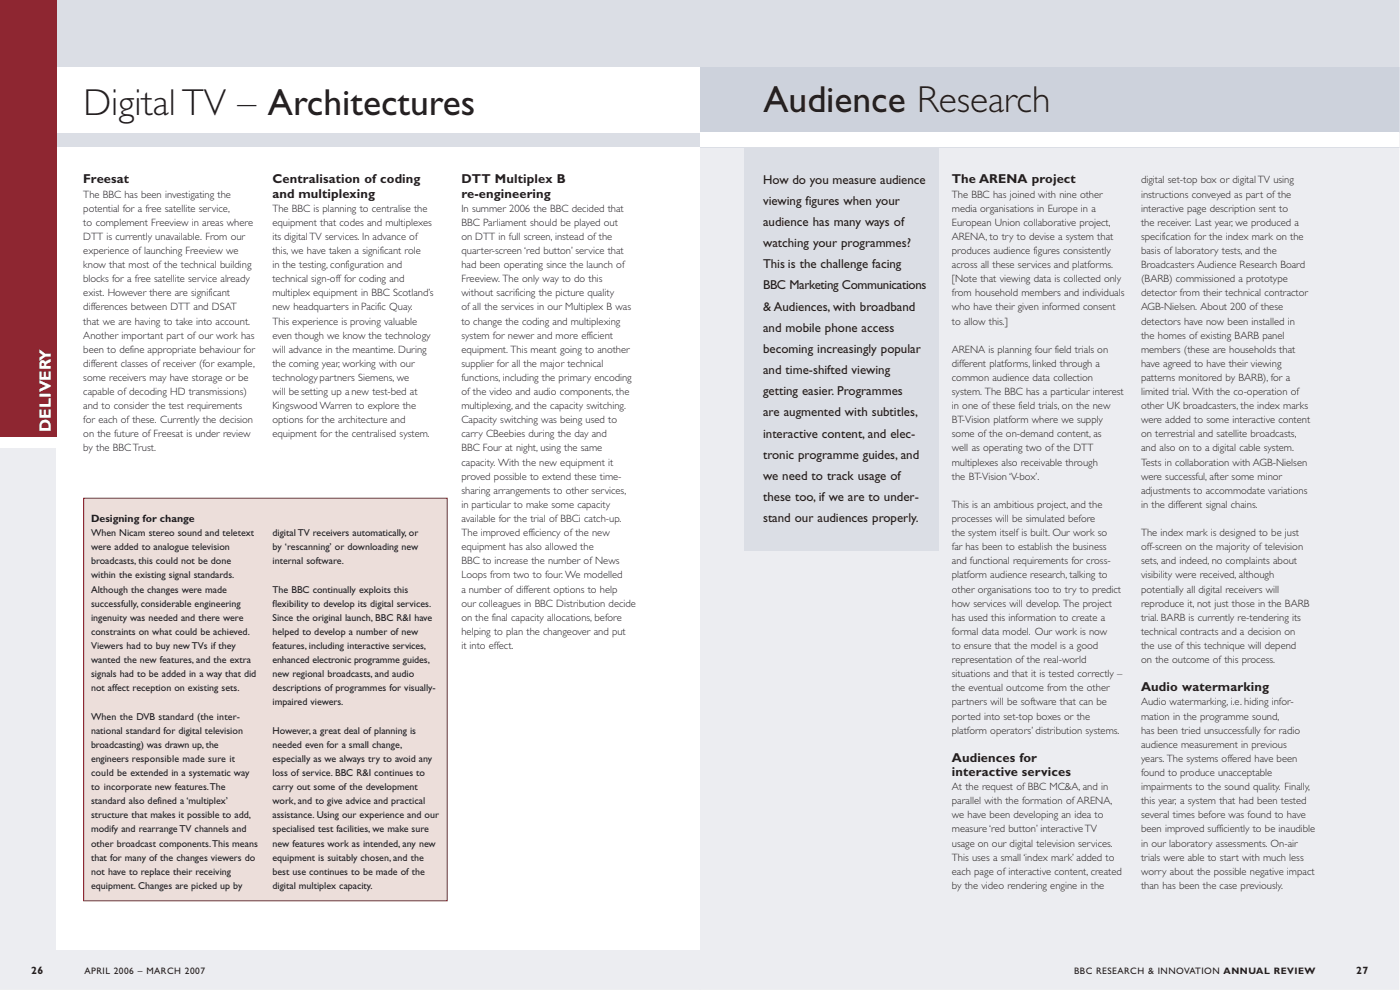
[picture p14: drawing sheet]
<svg xmlns="http://www.w3.org/2000/svg" width="420mm" height="297mm" viewBox="0 0 420 297" stroke-linecap="round" stroke-linejoin="round" font-family="sans-serif">
<defs><g id="words">
<g font-size="11.3" fill="#231f20">
<text x="25.1" y="34.4">Digital TV – Architectures</text>
<text x="229.1" y="33.6">Audience Research</text>
</g>
<text font-size="4.9" fill="#fff" x="15.2" y="129.5" transform="rotate(-90 15.2 129.5)">DELIVERY</text>
<g font-size="3.9" fill="#231f20">
<text x="25" y="55">Freesat</text>
<text x="81.7" y="55">Centralisation of coding</text>
<text x="81.7" y="59.3">and multiplexing</text>
<text x="138.5" y="55">DTT Multiplex B</text>
<text x="138.5" y="59.3">re-engineering</text>
<text x="229" y="55.1">How do you measure audience</text>
<text x="285.7" y="55">The ARENA project</text>
<text x="229" y="61.4">viewing figures when your</text>
<text x="229" y="67.8">audience has many ways of</text>
<text x="229" y="74.1">watching your programmes?</text>
<text x="229" y="80.5">This is the challenge facing</text>
<text x="229" y="86.8">BBC Marketing Communications</text>
<text x="229" y="93.2">&amp; Audiences, with broadband</text>
<text x="229" y="99.5">and mobile phone access</text>
<text x="229" y="105.9">becoming increasingly popular</text>
<text x="229" y="112.2">and time-shifted viewing</text>
<text x="229" y="118.6">getting easier. Programmes</text>
<text x="229" y="124.9">are augmented with subtitles,</text>
<text x="229" y="131.3">interactive content, and elec-</text>
<text x="229" y="137.6">tronic programme guides, and</text>
<text x="229" y="144">we need to track usage of</text>
<text x="229" y="150.3">these too, if we are to under-</text>
<text x="229" y="156.7">stand our audiences properly.</text>
<text x="342.4" y="207.4">Audio watermarking</text>
<text x="285.7" y="228.6">Audiences for</text>
<text x="285.7" y="232.8">interactive services</text>
</g>
<g font-size="3.2" fill="#231f20">
<text x="25" y="59.3">The BBC has been investigating the</text>
<text x="285.7" y="59.3">The BBC has joined with nine other</text>
<text x="342.4" y="55">digital set-top box or digital TV using</text>
<text x="342.4" y="59.3">instructions conveyed as part of the</text>
<text x="25" y="63.5">potential for a free satellite service,</text>
<text x="81.7" y="63.5">The BBC is planning to centralise the</text>
<text x="138.5" y="63.5">In summer 2006 the BBC decided that</text>
<text x="285.7" y="63.5">media organisations in Europe in a</text>
<text x="342.4" y="63.5">interactive page description sent to</text>
<text x="25" y="67.7">to complement Freeview in areas where</text>
<text x="25" y="72">DTT is currently unavailable. From our</text>
<text x="81.7" y="67.7">equipment that codes and multiplexes</text>
<text x="81.7" y="72">its digital TV services. In advance of</text>
<text x="138.5" y="67.7">BBC Parliament should be played out</text>
<text x="138.5" y="72">on DTT in full screen, instead of the</text>
<text x="285.7" y="67.7">European Union collaborative project,</text>
<text x="285.7" y="72">ARENA, to try to devise a system that</text>
<text x="342.4" y="67.7">the receiver. Last year, we produced a</text>
<text x="342.4" y="72">specification for the index mark on the</text>
<text x="25" y="76.2">experience of launching Freeview we</text>
<text x="81.7" y="76.2">this, we have taken a significant role</text>
<text x="138.5" y="76.2">quarter-screen ‘red button’ service that</text>
<text x="285.7" y="76.2">produces audience figures consistently</text>
<text x="342.4" y="76.2">basis of laboratory tests, and the</text>
<text x="25" y="80.4">know that most of the technical building</text>
<text x="81.7" y="80.4">in the testing, configuration and</text>
<text x="138.5" y="80.4">had been operating since the launch of</text>
<text x="285.7" y="80.4">across all these services and platforms.</text>
<text x="342.4" y="80.4">Broadcasters Audience Research Board</text>
<text x="25" y="84.7">blocks for a free satellite service already</text>
<text x="25" y="88.9">exist. However there are significant</text>
<text x="81.7" y="84.7">technical sign-off for coding and</text>
<text x="81.7" y="88.9">multiplex equipment in BBC Scotland’s</text>
<text x="138.5" y="84.7">Freeview. The only way to do this</text>
<text x="138.5" y="88.9">without sacrificing the picture quality</text>
<text x="285.7" y="84.7">[Note that viewing data is collected only</text>
<text x="285.7" y="88.9">from household members and individuals</text>
<text x="342.4" y="84.7">(BARB) commissioned a prototype</text>
<text x="342.4" y="88.9">detector from their technical contractor</text>
<text x="25" y="93.1">differences between DTT and DSAT</text>
<text x="81.7" y="93.1">new headquarters in Pacific Quay.</text>
<text x="138.5" y="93.1">of all the services in our Multiplex B was</text>
<text x="285.7" y="93.1">who have their given informed consent</text>
<text x="342.4" y="93.1">AGB-Nielsen. About 200 of these</text>
<text x="25" y="97.4">that we are having to take into account.</text>
<text x="25" y="101.6">Another important part of our work has</text>
<text x="81.7" y="97.4">This experience is proving valuable</text>
<text x="81.7" y="101.6">even though we know the technology</text>
<text x="138.5" y="97.4">to change the coding and multiplexing</text>
<text x="138.5" y="101.6">system for newer and more efficient</text>
<text x="285.7" y="97.4">to allow this.]</text>
<text x="342.4" y="97.4">detectors have now been installed in</text>
<text x="342.4" y="101.6">the homes of existing BARB panel</text>
<text x="25" y="105.8">been to define appropriate behaviour for</text>
<text x="81.7" y="105.8">will advance in the meantime. During</text>
<text x="138.5" y="105.8">equipment. This meant going to another</text>
<text x="285.7" y="105.8">ARENA is planning four field trials on</text>
<text x="342.4" y="105.8">members (these are households that</text>
<text x="25" y="110.1">different classes of receiver (for example,</text>
<text x="81.7" y="110.1">the coming year, working with our</text>
<text x="138.5" y="110.1">supplier for all the major technical</text>
<text x="285.7" y="110.1">different platforms, linked through a</text>
<text x="342.4" y="110.1">have agreed to have their viewing</text>
<text x="25" y="114.3">some receivers may have storage or be</text>
<text x="25" y="118.5">capable of decoding HD transmissions)</text>
<text x="81.7" y="114.3">technology partners Siemens, we</text>
<text x="81.7" y="118.5">will be setting up a new test-bed at</text>
<text x="138.5" y="114.3">functions, including the primary encoding</text>
<text x="138.5" y="118.5">of the video and audio components, the</text>
<text x="285.7" y="114.3">common audience data collection</text>
<text x="285.7" y="118.5">system. The BBC has a particular interest</text>
<text x="342.4" y="114.3">patterns monitored by BARB), for a</text>
<text x="342.4" y="118.5">limited trial. With the co-operation of</text>
<text x="25" y="122.8">and to consider the test requirements</text>
<text x="81.7" y="122.8">Kingswood Warren to explore the</text>
<text x="138.5" y="122.8">multiplexing, and the capacity switching.</text>
<text x="285.7" y="122.8">in one of these field trials, on the new</text>
<text x="342.4" y="122.8">other UK broadcasters, the index marks</text>
<text x="25" y="127">for each of these. Currently the decision</text>
<text x="25" y="131.2">on the future of Freesat is under review</text>
<text x="81.7" y="127">options for the architecture and</text>
<text x="81.7" y="131.2">equipment for the centralised system.</text>
<text x="138.5" y="127">Capacity switching was being used to</text>
<text x="138.5" y="131.2">carry CBeebies during the day and</text>
<text x="285.7" y="127">BT-Vision platform where we supply</text>
<text x="285.7" y="131.2">some of the on-demand content, as</text>
<text x="342.4" y="127">were added to some interactive content</text>
<text x="342.4" y="131.2">on terrestrial and satellite broadcasts,</text>
<text x="25" y="135.5">by the BBC Trust.</text>
<text x="138.5" y="135.5">BBC Four at night, using the same</text>
<text x="285.7" y="135.5">well as operating two of the DTT</text>
<text x="342.4" y="135.5">and also on to a digital cable system.</text>
<text x="138.5" y="139.7">capacity. With the new equipment it</text>
<text x="138.5" y="143.9">proved possible to extend these time-</text>
<text x="285.7" y="139.7">multiplexes also receivable through</text>
<text x="285.7" y="143.9">the BT-Vision ‘V-box’.</text>
<text x="342.4" y="139.7">Tests in collaboration with AGB-Nielsen</text>
<text x="342.4" y="143.9">were successful, after some minor</text>
<text x="138.5" y="148.2">sharing arrangements to other services,</text>
<text x="342.4" y="148.2">adjustments to accommodate variations</text>
<text x="138.5" y="152.4">in particular to make some capacity</text>
<text x="285.7" y="152.4">This is an ambitious project, and the</text>
<text x="342.4" y="152.4">in the different signal chains.</text>
<text x="27.3" y="156.6">Designing for change</text>
<text x="138.5" y="156.6">available for the trial of BBCi catch-up.</text>
<text x="138.5" y="160.9">The improved efficiency of the new</text>
<text x="285.7" y="156.6">processes will be simulated before</text>
<text x="285.7" y="160.9">the system itself is built. Our work so</text>
<text x="342.4" y="160.9">The index mark is designed to be just</text>
<text x="138.5" y="165.1">equipment has also allowed the</text>
<text x="285.7" y="165.1">far has been to establish the business</text>
<text x="342.4" y="165.1">off-screen on the majority of television</text>
<text x="138.5" y="169.3">BBC to increase the number of News</text>
<text x="138.5" y="173.6">Loops from two to four. We modelled</text>
<text x="285.7" y="169.3">and functional requirements for cross-</text>
<text x="285.7" y="173.6">platform audience research, talking to</text>
<text x="342.4" y="169.3">sets, and indeed, no complaints about</text>
<text x="342.4" y="173.6">visibility were received, although</text>
<text x="138.5" y="177.8">a number of different options to help</text>
<text x="285.7" y="177.8">other organisations too to try to predict</text>
<text x="342.4" y="177.8">potentially all digital receivers will</text>
<text x="138.5" y="182">our colleagues in BBC Distribution decide</text>
<text x="285.7" y="182">how services will develop. The project</text>
<text x="342.4" y="182">reproduce it, not just those in the BARB</text>
<text x="138.5" y="186.3">on the final capacity allocations, before</text>
<text x="138.5" y="190.5">helping to plan the changeover and put</text>
<text x="285.7" y="186.3">has used this information to create a</text>
<text x="285.7" y="190.5">formal data model. Our work is now</text>
<text x="342.4" y="186.3">trial. BARB is currently re-tendering its</text>
<text x="342.4" y="190.5">technical contracts and a decision on</text>
<text x="138.5" y="194.7">it into effect.</text>
<text x="285.7" y="194.7">to ensure that the model is a good</text>
<text x="342.4" y="194.7">the use of this technique will depend</text>
<text x="285.7" y="199">representation of the real-world</text>
<text x="285.7" y="203.2">situations and that it is tested correctly –</text>
<text x="342.4" y="199">on the outcome of this process.</text>
<text x="285.7" y="207.4">the eventual outcome from the other</text>
<text x="285.7" y="211.7">partners will be software that can be</text>
<text x="285.7" y="215.9">ported into set-top boxes or the</text>
<text x="342.4" y="211.7">Audio watermarking, i.e. hiding infor-</text>
<text x="342.4" y="215.9">mation in the programme sound,</text>
<text x="285.7" y="220.1">platform operators’ distribution systems.</text>
<text x="342.4" y="220.1">has been tried unsuccessfully for radio</text>
<text x="342.4" y="224.4">audience measurement in previous</text>
<text x="342.4" y="228.6">years. The systems offered have been</text>
<text x="342.4" y="232.8">found to produce unacceptable</text>
<text x="285.7" y="237.1">At the request of BBC MC&amp;A, and in</text>
<text x="342.4" y="237.1">impairments to the sound quality. Finally,</text>
<text x="285.7" y="241.3">parallel with the formation of ARENA,</text>
<text x="285.7" y="245.5">we have been developing an idea to</text>
<text x="342.4" y="241.3">this year, a system that had been tested</text>
<text x="342.4" y="245.5">several times before was found to have</text>
<text x="285.7" y="249.8">measure ‘red button’ interactive TV</text>
<text x="342.4" y="249.8">been improved sufficiently to be inaudible</text>
<text x="285.7" y="254">usage on our digital television services.</text>
<text x="342.4" y="254">in our laboratory assessments. On-air</text>
<text x="285.7" y="258.2">This uses a small ‘index mark’ added to</text>
<text x="285.7" y="262.5">each page of interactive content, created</text>
<text x="342.4" y="258.2">trials were able to start with much less</text>
<text x="342.4" y="262.5">worry about the possible negative impact</text>
<text x="285.7" y="266.7">by the video rendering engine in the</text>
<text x="342.4" y="266.7">than has been the case previously.</text>
<text x="9.4" y="292.1">26</text>
<text x="407" y="292.1">27</text>
</g>
<g font-size="3" fill="#231f20">
<text x="27.3" y="160.9">When Nicam stereo sound and teletext</text>
<text x="81.8" y="160.9">digital TV receivers automatically, or</text>
<text x="27.3" y="165.1">were added to analogue television</text>
<text x="81.8" y="165.1">by ‘rescanning’ or downloading new</text>
<text x="27.3" y="169.3">broadcasts, this could not be done</text>
<text x="27.3" y="173.6">within the existing signal standards.</text>
<text x="81.8" y="169.3">internal software.</text>
<text x="27.3" y="177.8">Although the changes were made</text>
<text x="81.8" y="177.8">The BBC continually exploits this</text>
<text x="27.3" y="182">successfully, considerable engineering</text>
<text x="81.8" y="182">flexibility to develop its digital services.</text>
<text x="27.3" y="186.3">ingenuity was needed and there were</text>
<text x="27.3" y="190.5">constraints on what could be achieved.</text>
<text x="81.8" y="186.3">Since the original launch, BBC R&amp;I have</text>
<text x="81.8" y="190.5">helped to develop a number of new</text>
<text x="27.3" y="194.7">Viewers had to buy new TVs if they</text>
<text x="81.8" y="194.7">features, including interactive services,</text>
<text x="27.3" y="199">wanted the new features, and the extra</text>
<text x="27.3" y="203.2">signals had to be added in a way that did</text>
<text x="81.8" y="199">enhanced electronic programme guides,</text>
<text x="81.8" y="203.2">new regional broadcasts, and audio</text>
<text x="27.3" y="207.4">not affect reception on existing sets.</text>
<text x="81.8" y="207.4">descriptions of programmes for visually-</text>
<text x="27.3" y="215.9">When the DVB standard (the inter-</text>
<text x="81.8" y="211.7">impaired viewers.</text>
<text x="27.3" y="220.1">national standard for digital television</text>
<text x="81.8" y="220.1">However, a great deal of planning is</text>
<text x="27.3" y="224.4">broadcasting) was drawn up, the</text>
<text x="81.8" y="224.4">needed even for a small change,</text>
<text x="27.3" y="228.6">engineers responsible made sure it</text>
<text x="27.3" y="232.8">could be extended in a systematic way</text>
<text x="81.8" y="228.6">especially as we always try to avoid any</text>
<text x="81.8" y="232.8">loss of service. BBC R&amp;I continues to</text>
<text x="27.3" y="237.1">to incorporate new features.The</text>
<text x="81.8" y="237.1">carry out some of the development</text>
<text x="27.3" y="241.3">standard also defined a ‘multiplex’</text>
<text x="27.3" y="245.5">structure that makes it possible to add,</text>
<text x="81.8" y="241.3">work, and to give advice and practical</text>
<text x="81.8" y="245.5">assistance. Using our experience and our</text>
<text x="27.3" y="249.8">modify and rearrange TV channels and</text>
<text x="81.8" y="249.8">specialised test facilities, we make sure</text>
<text x="27.3" y="254">other broadcast components.This means</text>
<text x="81.8" y="254">new features work as intended, any new</text>
<text x="27.3" y="258.2">that for many of the changes viewers do</text>
<text x="27.3" y="262.5">not have to replace their receiving</text>
<text x="81.8" y="258.2">equipment is suitably chosen, and the</text>
<text x="81.8" y="262.5">best use continues to be made of the</text>
<text x="27.3" y="266.7">equipment. Changes are picked up by</text>
<text x="81.8" y="266.7">digital multiplex capacity.</text>
</g>
<g font-size="2.8" fill="#231f20">
<text x="25.3" y="292.1">APRIL 2006 – MARCH 2007</text>
<text x="322.4" y="292.1">BBC RESEARCH &amp; INNOVATION ANNUAL REVIEW</text>
</g>
</g></defs>
<g fill="#ecedf1">
<path d="M209.8 0h210.2v297h-210.2z"/>
<path d="M0 0h210.2v297h-210.2z"/>
</g>
<path d="M0 0h210.2v44.2h-210.2z" fill="#dbdee5"/>
<g fill="#fff">
<path d="M16.1 20h193.9v19.7h-193.9z"/>
<path d="M0 130.9h35.5v3.6h-35.5z"/>
<path d="M16.8 44.2h193.2v240.8h-193.2z"/>
<path d="M25 52.1h166v179.3h-166z"/>
</g>
<path d="M210.1 0h209.9v44.2h-209.9z" fill="#dbdee5"/>
<path d="M210.1 20h209.9v19.7h-209.9z" fill="#cdd2dc"/>
<path d="M210 39.8h210v4.4h-210z" fill="#fff"/>
<path d="M0 0h17v130.8h-17z" fill="#8e2631"/>
<path d="M223.1 44.4h58.6v120.8h-58.6z" fill="#dbdee5"/>
<path d="M25.1 149.5h109.1v120.8h-109.1z" fill="#ecdeda"/>
<path d="M25.1 149.5h109.1v120.8h-109.1z" fill="none" stroke="#8e2631" stroke-width=".3"/>
<use href="#words"/>
</svg>
